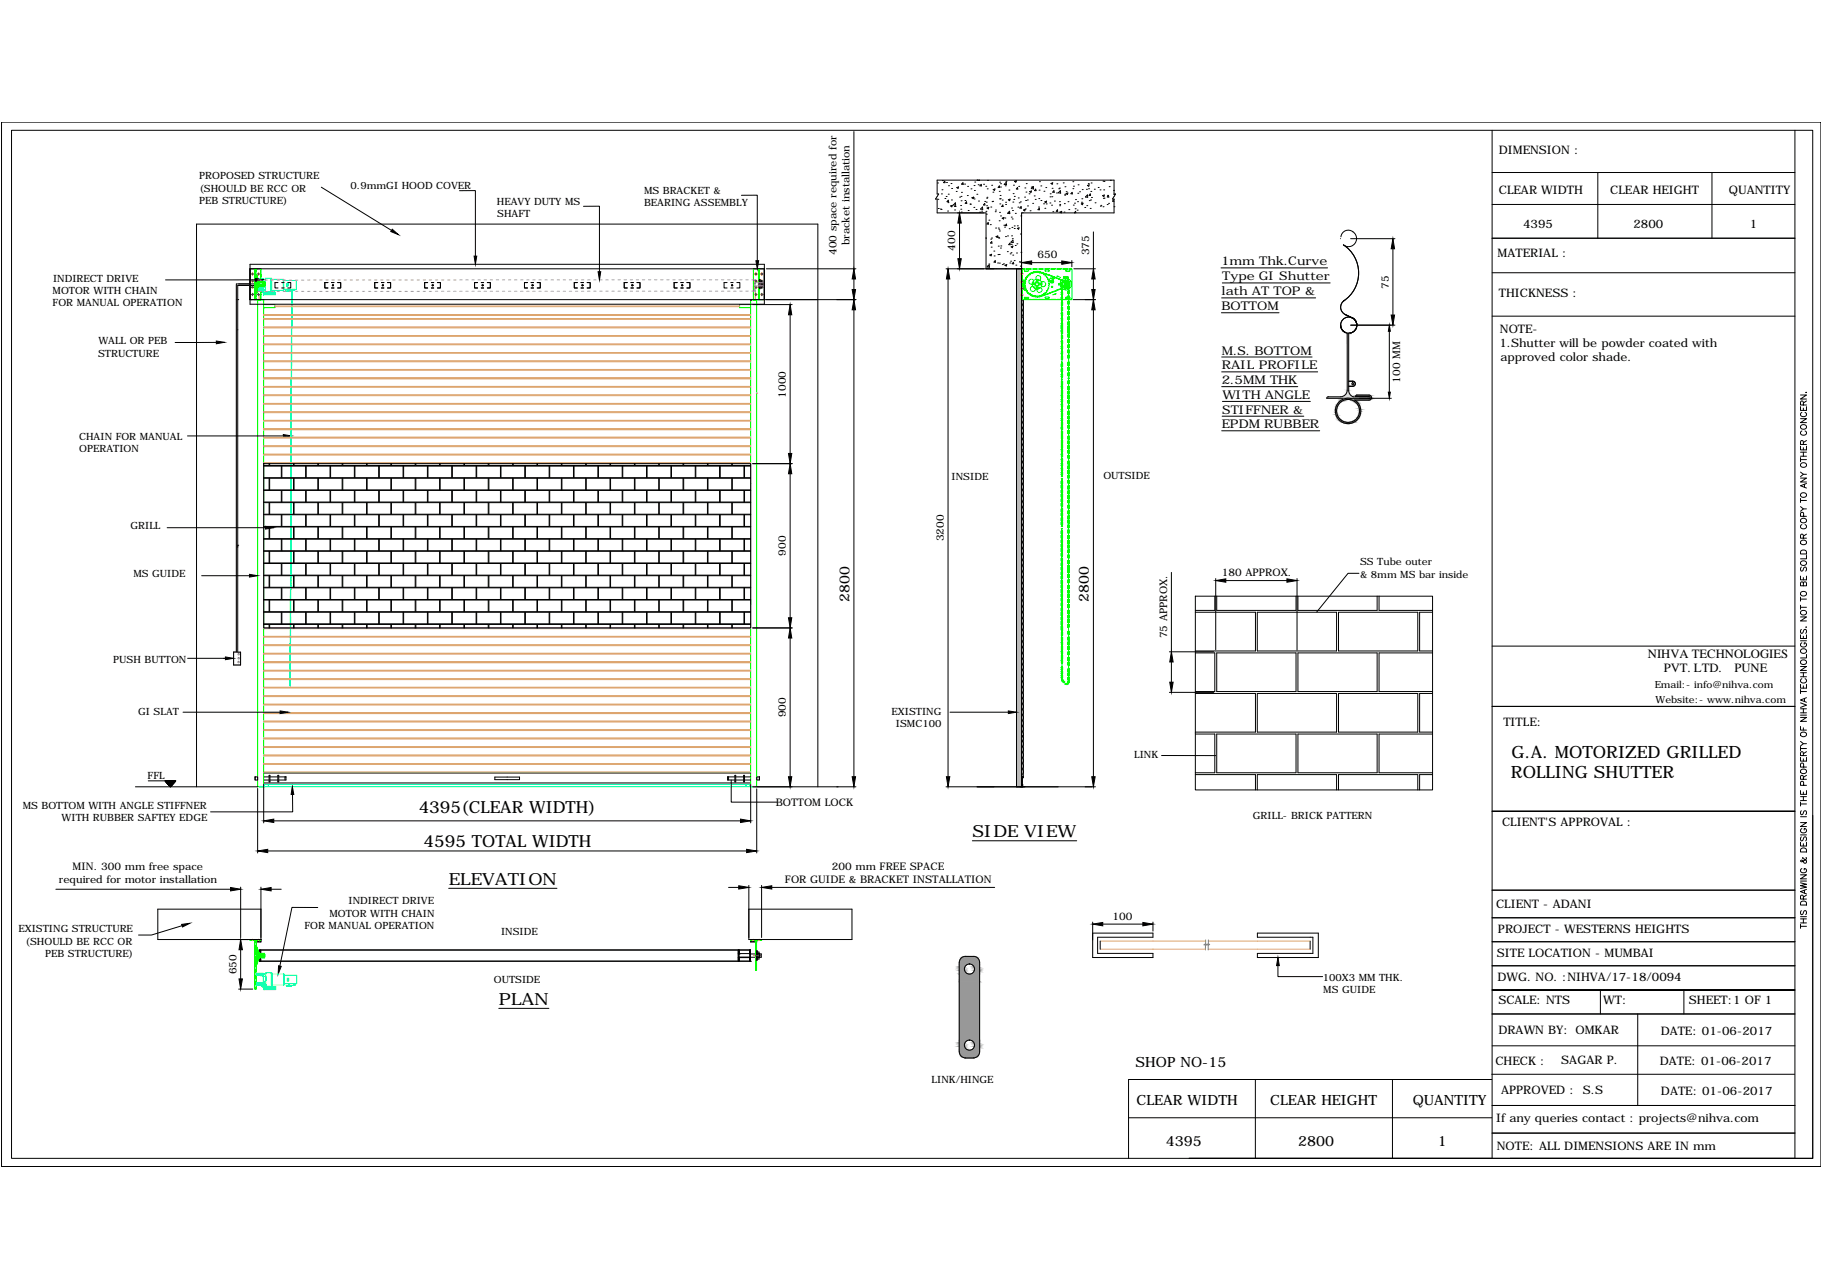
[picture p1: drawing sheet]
<svg xmlns="http://www.w3.org/2000/svg" width="841mm" height="594mm" viewBox="0 0 841 594" stroke-linecap="round" stroke-linejoin="round" font-family="sans-serif">
<defs><g id="words">
<g font-size="7.8">
<text x="697" y="349">G.A. MOTORIZED GRILLED</text>
<text x="697" y="359">ROLLING SHUTTER</text>
</g>
<g font-size="7.7">
<text x="193" y="375">4395(CLEAR WIDTH)</text>
<text x="449" y="386">SIDE VIEW</text>
<text x="195" y="390">4595 TOTAL WIDTH</text>
<text x="207" y="408">ELEVATION</text>
<text x="230" y="463">PLAN</text>
</g>
<g font-size="6.5">
<text x="524" y="492">SHOP NO-15</text>
<text x="524" y="510">CLEAR WIDTH</text>
<text x="586" y="510">CLEAR HEIGHT</text>
<text x="652" y="510">QUANTITY</text>
<text x="538" y="529">4395</text>
<text x="599" y="529">2800</text>
<text x="663" y="528">1</text>
</g>
<g font-size="6.4">
<text x="392" y="278" transform="rotate(-90 392 278)">2800</text>
<text x="502" y="278" transform="rotate(-90 502 278)">2800</text>
</g>
<g font-size="5.8">
<text x="760" y="303">NIHVA TECHNOLOGIES</text>
<text x="768" y="310">PVT. LTD.</text>
<text x="800" y="310">PUNE</text>
</g>
<g font-size="5.5">
<text x="563" y="122">1mm Thk.Curve</text>
<text x="564" y="129">Type GI Shutter</text>
<text x="564" y="136">lath AT TOP &amp;</text>
<text x="563" y="143">BOTTOM</text>
<text x="564" y="164">M.S. BOTTOM</text>
<text x="564" y="170">RAIL PROFILE</text>
<text x="564" y="177">2.5MM THK</text>
<text x="564" y="184">WITH ANGLE</text>
<text x="564" y="191">STIFFNER &amp;</text>
<text x="564" y="198">EPDM RUBBER</text>
</g>
<g font-size="5.4">
<text x="691" y="71">DIMENSION :</text>
<text x="691" y="89">CLEAR WIDTH</text>
<text x="743" y="89">CLEAR HEIGHT</text>
<text x="798" y="89">QUANTITY</text>
<text x="703" y="105">4395</text>
<text x="754" y="105">2800</text>
<text x="807" y="105">1</text>
<text x="691" y="118">MATERIAL :</text>
<text x="691" y="137">THICKNESS :</text>
<text x="692" y="153">NOTE-</text>
<text x="692" y="160">1.Shutter will be powder coated with</text>
<text x="692" y="167">approved color shade.</text>
<text x="694" y="335">TITLE:</text>
<text x="693" y="381">CLIENT'S APPROVAL :</text>
<text x="690" y="419">CLIENT - ADANI</text>
<text x="691" y="430">PROJECT - WESTERNS HEIGHTS</text>
<text x="691" y="441">SITE LOCATION - MUMBAI</text>
<text x="691" y="452">DWG. NO. :NIHVA/17-18/0094</text>
<text x="691" y="463">SCALE: NTS</text>
<text x="740" y="463">WT:</text>
<text x="779" y="463">SHEET:1 OF 1</text>
<text x="691" y="477">DRAWN BY: OMKAR</text>
<text x="766" y="478">DATE: 01-06-2017</text>
<text x="690" y="491">CHECK :</text>
<text x="720" y="491">SAGAR P.</text>
<text x="766" y="491">DATE: 01-06-2017</text>
<text x="693" y="505">APPROVED :</text>
<text x="730" y="505">S.S</text>
<text x="766" y="505">DATE: 01-06-2017</text>
<text x="690" y="518">If any queries contact : projects@nihva.com</text>
<text x="691" y="531">NOTE: ALL DIMENSIONS ARE IN mm</text>
</g>
<g font-size="4.8">
<text x="392" y="113" transform="rotate(-90 392 113)">bracket installation</text>
<text x="386" y="118" transform="rotate(-90 386 118)">400 space required for</text>
<text x="441" y="116" transform="rotate(-90 441 116)">400</text>
<text x="479" y="119">650</text>
<text x="502" y="118" transform="rotate(-90 502 118)">375</text>
<text x="641" y="133" transform="rotate(-90 641 133)">75</text>
<text x="646" y="176" transform="rotate(-90 646 176)">100 MM</text>
<text x="363" y="183" transform="rotate(-90 363 183)">1000</text>
<text x="435" y="250" transform="rotate(-90 435 250)">3200</text>
<text x="363" y="256" transform="rotate(-90 363 256)">900</text>
<text x="564" y="266">180 APPROX.</text>
<text x="538" y="294" transform="rotate(-90 538 294)">75 APPROX.</text>
<text x="363" y="331" transform="rotate(-90 363 331)">900</text>
<text x="358" y="372">BOTTOM LOCK</text>
<text x="34" y="401">MIN. 300 mm free space</text>
<text x="384" y="401">200 mm FREE SPACE</text>
<text x="27" y="407">required for motor installation</text>
<text x="362" y="407">FOR GUIDE &amp; BRACKET INSTALLATION</text>
<text x="513" y="424">100</text>
<text x="109" y="449" transform="rotate(-90 109 449)">650</text>
</g>
<g font-size="4.6">
<text x="92" y="83">PROPOSED STRUCTURE</text>
<text x="92" y="88">(SHOULD BE RCC OR</text>
<text x="162" y="87">0.9mmGI HOOD COVER</text>
<text x="297" y="89">MS BRACKET &amp;</text>
<text x="92" y="94">PEB STRUCTURE)</text>
<text x="229" y="94">HEAVY DUTY MS</text>
<text x="297" y="95">BEARING ASSEMBLY</text>
<text x="229" y="100">SHAFT</text>
<text x="24" y="130">INDIRECT DRIVE</text>
<text x="24" y="136">MOTOR WITH CHAIN</text>
<text x="24" y="141">FOR MANUAL OPERATION</text>
<text x="45" y="159">WALL OR PEB</text>
<text x="45" y="164">STRUCTURE</text>
<text x="37" y="203">CHAIN FOR MANUAL</text>
<text x="37" y="209">OPERATION</text>
<text x="439" y="221">INSIDE</text>
<text x="509" y="221">OUTSIDE</text>
<text x="60" y="244">GRILL</text>
<text x="627" y="261">SS Tube outer</text>
<text x="62" y="266">MS GUIDE</text>
<text x="627" y="267">&amp; 8mm MS bar inside</text>
<text x="52" y="306">PUSH BUTTON</text>
<text x="64" y="330">GI SLAT</text>
<text x="411" y="330">EXISTING</text>
<text x="413" y="335">ISMC100</text>
<text x="523" y="350">LINK</text>
<text x="68" y="359">FFL</text>
<text x="10" y="373">MS BOTTOM WITH ANGLE STIFFNER</text>
<text x="578" y="378">GRILL- BRICK PATTERN</text>
<text x="28" y="379">WITH RUBBER SAFTEY EDGE</text>
<text x="161" y="417">INDIRECT DRIVE</text>
<text x="152" y="423">MOTOR WITH CHAIN</text>
<text x="9" y="430">EXISTING STRUCTURE</text>
<text x="140" y="429">FOR MANUAL OPERATION</text>
<text x="231" y="431">INSIDE</text>
<text x="12" y="436">(SHOULD BE RCC OR</text>
<text x="21" y="442">PEB STRUCTURE)</text>
<text x="228" y="453">OUTSIDE</text>
<text x="610" y="453">100X3 MM THK.</text>
<text x="610" y="458">MS GUIDE</text>
<text x="430" y="499">LINK/HINGE</text>
</g>
<g font-size="4.5">
<text x="763" y="317">Email:- info@nihva.com</text>
<text x="764" y="324">Website:- www.nihva.com</text>
</g>
</g></defs>
<!-- layer: 0 -->
<g fill="none" stroke="#dda56e" stroke-width=".46">
<path d="M122 145h224M122 159h224M122 155h224M122 151h224M122 147h224M127 141h214M122 179h224M122 178h224M122 175h224M122 174h224M122 171h224M122 170h224"/>
<path d="M122 167h224M122 166h224M122 163h224M122 198h224M122 194h224M122 190h224M122 186h224M122 183h224M122 182h224M349 181h.1M122 214h224M122 213h224"/>
<path d="M122 210h224M122 206h224M122 202h224M122 298h224M122 297h224M122 294h224M122 290h224M122 317h224M122 313h224M122 310h224M122 309h224M122 306h224"/>
<path d="M122 305h224M122 302h224M122 301h224M122 337h224M122 333h224M122 329h224M122 325h224M122 321h224M122 357h224M122 356h224M122 353h224M122 352h224"/>
<path d="M122 349h224M122 348h224M122 345h224M122 344h224M122 341h224M122 340h224M508 438h48M508 434h48M557 438h47M557 434h47"/>
</g>
<g fill="none" stroke="#0f0" stroke-width=".46">
<path d="M118 124v14M118 133h.1M118 129h.1M118 130h.1M118 132h.1M118 127h.1M118 135h.1M118 130v2M118 138h1M118 127v8M118 132v1M118 127h1"/>
<path d="M118 135h1M119 124h-1M119 128v6M119 130h3v2h-3M119 138h3M119 138v225M119 130h.1M119 133h.1M119 130v3M119 130l3 1M119 130h3M119 132h3"/>
<path d="M119 132v1M119 131h3M120 129v-5h-5v14h7v225h-3M120 134v4M121 132l1-1-1 1M122 130v2M122 130h.1M122 131h.1M122 132h.1M346 138h3M348 138h.1M348 124v14"/>
<path d="M348 124h.1M348 124h5v14M349 138v225h-1M350 124v14M353 138h.1M353 138h-7v224M472 124h22v14h-22M472 124v14M472 138h1M472 124h1M472 133h1v1zM472 129v4"/>
<path d="M473 125h1M473 132v1M473 131v1M473 131h.1M473 129v2M474 133h.1M474 133v1M474 129h.1M474 138h2M474 124h2M474 128v1M474 134h.1"/>
<path d="M474 134l1 1M474 128h.1M474 125h-1M474 137h-1l1 1M474 125h.1M474 137v1M475 127l-1 1M475 135h.1M475 135l1 1h1M475 127h.1M477 138h1M477 124h1"/>
<path d="M477 126h-1l-1 1M477 136h.1M477 136l1 1 2-1M477 126h.1M477 131h.1M477 131l1 1M478 126h-1M478 126h1M478 126h.1M478 130h1M478 132h1M478 130l-1 1"/>
<path d="M479 130v1v1M479 126h.1M479 126h1M479 138h2M479 124h2M480 125l12 5 1 1a37 37 0 0 1-16 6 6 6 0 0 1-4-7 6 6 0 0 1 7-5 6 6 0 0 0-7 6 6 6 0 0 0 7 6l9-4 3-2-3-2-9-3M480 126h.1M480 126h1l1 1M480 136h.1M482 127h.1M482 138h2M482 124h2"/>
<path d="M482 137h2zM482 135l-1 1h-1M482 125h2h-2zM482 127l1 1M482 135h.1M483 134l-1 1M483 128h.1M483 128l1 2M483 134h.1M484 130v1M484 132v1l-1 1M484 131v1"/>
<path d="M484 131h.1M485 130h-1M485 130v-1a.8 .8 0 0 1 0-1 .8 .8 0 0 1 1 0v3l-2-1M485 128h.1M485 130h.1M485 128l-1 1M485 138h2M485 124h2M487 136v-1zM487 136h-1M488 127v1zM488 138h2"/>
<path d="M488 124h2M488 128h1M489 131h.1M489 131h-1h1M491 138h1M491 124h1M491 129v-1h2v1M491 128h2zM491 128h.1M491 131v1M491 131h.1M491 132h.1"/>
<path d="M491 132h1M492 128h.1M492 132h.1M492 130l-1 1M492 130h.1M492 130v1M492 125h2h-1M492 137h2l-2 1M492 125h1M492 125h.1M492 137v1M492 131h.1"/>
<path d="M492 131v1M493 138h1M493 124h1M122 140h5v2h-5M346 140h-5v2h5M490 172h.1M493 171v1M493 314h.1M120 363h1M121 363h1M346 363h3M346 363h1"/>
<path d="M347 363h1M115 433l5 1zM118 434v22v-22M118 437v4M119 437v7zM119 437h-1v4M119 439v3zM119 439v3M120 440h2h-2M122 440h-1M122 440v2zM346 433l5 1z"/>
<path d="M349 434v14v-14M118 440h1M118 441h1M118 441v4M118 441v4l1-1M119 440h3v1h-3M120 442l2-1v1h-2M120 441h2h-2M121 441h1v1M121 440h.1M122 440h.1M122 441h.1"/>
<path d="M122 440v2"/>
<circle cx="117" cy="133" r=".4"/>
<circle cx="117" cy="126" r=".4"/>
<circle cx="117" cy="130" r=".4"/>
<circle cx="117" cy="136" r=".4"/>
<circle cx="119" cy="126" r=".4"/>
<circle cx="119" cy="136" r=".4"/>
<circle cx="349" cy="126" r=".4"/>
<circle cx="349" cy="136" r=".4"/>
<circle cx="349" cy="130" r=".4"/>
<circle cx="349" cy="133" r=".4"/>
<circle cx="351" cy="133" r=".4"/>
<circle cx="351" cy="126" r=".4"/>
<circle cx="351" cy="130" r=".4"/>
<circle cx="351" cy="136" r=".4"/>
<circle cx="473" cy="131" r=".1"/>
<circle cx="473" cy="131" r="0"/>
<circle cx="473" cy="132" r=".1"/>
<circle cx="473" cy="130" r=".1"/>
<circle cx="473" cy="132" r="0"/>
<circle cx="473" cy="129" r=".1"/>
<circle cx="473" cy="129" r="0"/>
<circle cx="473" cy="133" r=".1"/>
<circle cx="473" cy="133" r="0"/>
<circle cx="473" cy="134" r=".1"/>
<circle cx="473" cy="134" r="0"/>
<circle cx="473" cy="128" r=".1"/>
<circle cx="473" cy="128" r="0"/>
<circle cx="474" cy="127" r=".1"/>
<circle cx="474" cy="127" r="0"/>
<circle cx="474" cy="135" r=".1"/>
<circle cx="474" cy="135" r="0"/>
<circle cx="475" cy="127" r=".1"/>
<circle cx="475" cy="127" r="0"/>
<circle cx="475" cy="136" r=".1"/>
<circle cx="475" cy="136" r="0"/>
<circle cx="475" cy="126" r=".1"/>
<circle cx="475" cy="126" r="0"/>
<circle cx="476" cy="136" r=".1"/>
<circle cx="476" cy="136" r="0"/>
<circle cx="476" cy="130" r="1.2"/>
<circle cx="476" cy="126" r=".1"/>
<circle cx="476" cy="126" r="0"/>
<circle cx="477" cy="133" r="1.2"/>
<circle cx="477" cy="131" r=".2"/>
<circle cx="477" cy="125" r=".1"/>
<circle cx="477" cy="137" r=".1"/>
<circle cx="478" cy="125" r=".1"/>
<circle cx="478" cy="137" r=".1"/>
<circle cx="478" cy="137" r="0"/>
<circle cx="478" cy="129" r=".2"/>
<circle cx="478" cy="133" r=".2"/>
<circle cx="478" cy="131" r="2.3"/>
<circle cx="478" cy="125" r="0"/>
<circle cx="478" cy="131" r=".7"/>
<circle cx="479" cy="137" r=".1"/>
<circle cx="479" cy="137" r="0"/>
<circle cx="479" cy="128" r="1.2"/>
<circle cx="479" cy="125" r=".1"/>
<circle cx="480" cy="134" r="1.2"/>
<circle cx="480" cy="137" r=".1"/>
<circle cx="480" cy="137" r="0"/>
<circle cx="480" cy="125" r=".1"/>
<circle cx="480" cy="131" r=".2"/>
<circle cx="481" cy="126" r=".1"/>
<circle cx="481" cy="136" r=".1"/>
<circle cx="481" cy="136" r="0"/>
<circle cx="481" cy="131" r="1.2"/>
<circle cx="481" cy="126" r="0"/>
<circle cx="482" cy="126" r=".1"/>
<circle cx="482" cy="136" r=".1"/>
<circle cx="482" cy="136" r="0"/>
<circle cx="482" cy="126" r="0"/>
<circle cx="483" cy="126" r=".1"/>
<circle cx="483" cy="136" r=".1"/>
<circle cx="483" cy="126" r="0"/>
<circle cx="483" cy="136" r="0"/>
<circle cx="483" cy="127" r=".1"/>
<circle cx="483" cy="127" r="0"/>
<circle cx="484" cy="127" r=".1"/>
<circle cx="484" cy="135" r=".1"/>
<circle cx="484" cy="135" r="0"/>
<circle cx="485" cy="135" r=".1"/>
<circle cx="485" cy="127" r=".1"/>
<circle cx="485" cy="135" r="0"/>
<circle cx="485" cy="127" r="0"/>
<circle cx="485" cy="130" r=".3"/>
<circle cx="485" cy="132" r=".3"/>
<circle cx="485" cy="130" r=".1"/>
<circle cx="485" cy="132" r=".1"/>
<circle cx="486" cy="135" r=".1"/>
<circle cx="486" cy="127" r=".1"/>
<circle cx="486" cy="127" r="0"/>
<circle cx="486" cy="128" r=".2"/>
<circle cx="486" cy="128" r=".1"/>
<circle cx="486" cy="134" r=".1"/>
<circle cx="486" cy="134" r="0"/>
<circle cx="486" cy="128" r="0"/>
<circle cx="487" cy="134" r=".1"/>
<circle cx="487" cy="128" r=".1"/>
<circle cx="487" cy="128" r="0"/>
<circle cx="487" cy="134" r="0"/>
<circle cx="488" cy="134" r=".1"/>
<circle cx="488" cy="128" r=".1"/>
<circle cx="488" cy="134" r="0"/>
<circle cx="488" cy="128" r="0"/>
<circle cx="488" cy="129" r=".1"/>
<circle cx="488" cy="129" r="0"/>
<circle cx="489" cy="131" r=".2"/>
<circle cx="489" cy="129" r=".1"/>
<circle cx="489" cy="133" r=".1"/>
<circle cx="489" cy="133" r="0"/>
<circle cx="489" cy="129" r="0"/>
<circle cx="490" cy="129" r=".1"/>
<circle cx="490" cy="133" r=".1"/>
<circle cx="490" cy="133" r="0"/>
<circle cx="490" cy="129" r="0"/>
<circle cx="491" cy="130" r=".1"/>
<circle cx="491" cy="132" r=".1"/>
<circle cx="491" cy="132" r="0"/>
<circle cx="492" cy="130" r=".1"/>
<circle cx="492" cy="132" r=".1"/>
<circle cx="492" cy="132" r="0"/>
<circle cx="492" cy="130" r="0"/>
<circle cx="492" cy="131" r=".2"/>
<circle cx="492" cy="131" r="2.1"/>
<circle cx="492" cy="131" r="1.4"/>
<circle cx="492" cy="131" r="1.5"/>
<circle cx="492" cy="131" r="2.6"/>
<circle cx="493" cy="131" r=".1"/>
<circle cx="493" cy="133" r=".2"/>
<circle cx="493" cy="129" r=".2"/>
</g>
<path d="M120 136v2h-5M348 134v4h5" fill="none" stroke="#b88a5c" stroke-width=".46"/>
<g fill="none" stroke="#f0f" stroke-width=".46">
<path d="M119 129v5h2M119 129h2M119 129v5M122 129h1M122 134h1M125 129h1M125 134h1M128 129h1M128 134h1M131 129h1M132 134h-1M133 129h2"/>
<path d="M133 134h2M136 129h1M136 134h1M139 129h1M139 134h1M142 134h1M143 129h-1M145 129h1M145 134h1M147 129h2M147 134h2M150 129h1"/>
<path d="M150 134h1M153 129h1M153 134h1M156 129h1M156 134h1M159 129h1M159 134h1M162 129h1M162 134h1M164 129h1M164 134h1M167 129h1"/>
<path d="M167 134h1M170 129h1M170 134h1M173 129h1M173 134h1M176 129h1M176 134h1M178 129h2M178 134h2M181 129h1M181 134h1M184 129h1"/>
<path d="M184 134h1M187 129h1M187 134h1M190 129h1M190 134h1M192 129h2M192 134h2M195 129h1M195 134h1M198 129h1M198 134h1M201 129h1"/>
<path d="M201 134h1M204 129h1M204 134h1M206 129h2M206 134h2M209 129h1M209 134h1M212 129h1M212 134h1M215 129h1M215 134h1M218 129h1"/>
<path d="M218 134h1M221 129h1M221 134h1M223 129h1M223 134h1M226 129h1M226 134h1M229 129h1M229 134h1M232 129h1M232 134h1M235 129h1"/>
<path d="M235 134h1M237 129h1M237 134h1M240 129h1M240 134h1M243 129h1M243 134h1M246 129h1M246 134h1M249 129h1M249 134h1M251 129h2"/>
<path d="M251 134h2M254 129h1M254 134h1M257 129h1M257 134h1M260 129h1M260 134h1M263 129h1M263 134h1M265 129h2M265 134h2M268 129h1"/>
<path d="M268 134h1M271 129h1M271 134h1M274 129h1M274 134h1M277 129h1M277 134h1M279 129h2M279 134h2M282 129h1M282 134h1M285 129h1"/>
<path d="M285 134h1M288 129h1M288 134h1M291 129h1M291 134h1M294 129h1M294 134h1M296 129h1M296 134h1M299 129h1M299 134h1M302 129h1"/>
<path d="M302 134h1M305 129h1M305 134h1M308 129h1M308 134h1M310 129h2M310 134h2M313 129h1M313 134h1M316 129h1M316 134h1M319 129h1"/>
<path d="M319 134h1M322 129h1M322 134h1M324 129h2M324 134h2M327 129h1M327 134h1M330 129h1M330 134h1M333 129h1M333 134h1M336 129h1"/>
<path d="M336 134h1M338 129h2M338 134h2M341 129h1M341 134h1M344 129h1M344 134h1M347 129h1v5h-1M348 129v5M348 133h.1M348 130h4v2h-4"/>
</g>
<path d="M348 131h.1" fill="none" stroke="#b85c8a" stroke-width=".46"/>
<g fill="none" stroke="#000" stroke-width=".46">
<path d="M1 56h839v482h-839zM5 60h831v474h-831zM394 61v63M688 60v474M688 80h140M737 80v30M790 80v30M828 60v474h-279M148 86l33 20M212 88h7v30M269 95h8v30M342 90h7v30"/>
<path d="M433 84h.1M433 92h.1M433 96h.1M434 96h.1M434 97h.1M434 89h.1M435 88h.1M435 83h.1M436 84h-1zM436 92h.1M436 91h.1M437 84h.1"/>
<path d="M437 97h.1M437 93h.1M437 90h.1M437 92l1 1h-1zM438 86h.1M439 95h.1M439 85h.1M439 92h.1M439 87h.1M440 95h.1M440 97h.1M441 95h.1"/>
<path d="M441 94v1h-1zM441 88h.1M441 87l1-1v1zM443 91h.1M443 95h.1M443 97h.1M443 93h.1M443 98h.1M444 89h.1M444 85h.1M444 84v1zM445 85h.1"/>
<path d="M445 92h.1M446 93v1h-1zM446 90h.1M446 86h.1M447 97h.1M447 94h.1M448 94h.1M448 87h.1M448 91h1v1zM449 91h.1M449 96h.1M449 86h.1"/>
<path d="M449 92h.1M450 88h.1M450 84h.1M450 97h.1M451 90h.1M451 83h.1M451 83h1M451 85h.1M451 93h.1M452 98h.1M453 85v1h-1zM453 97h.1"/>
<path d="M453 95v2l-1-1zM454 85h.1M454 94v1zM454 93h.1M455 86h.1M455 97h.1M455 93h.1M455 99h.1M455 95h.1M455 91h.1M455 96h1zM455 87h.1"/>
<path d="M456 83h.1M457 95h.1M457 85h.1M458 93h.1M458 89h.1M458 87h1v1zM459 98h.1M459 97h.1M461 88h.1M461 86h-1zM461 98h.1M461 92h.1"/>
<path d="M461 84h.1M461 94h.1M461 90h.1M462 86h.1M462 85h.1M462 100h.1M462 92h.1M463 95h-1zM463 85l1-1v1zM464 86h.1M464 93h.1M464 94h.1"/>
<path d="M464 84h.1M465 92h1v1zM465 98h.1M465 88h.1M466 97v2l-1-1zM467 96h.1M467 97h.1M467 93h.1M467 89h.1M468 85h.1M468 92h.1M468 91h.1"/>
<path d="M468 84l1-1v1zM468 98h.1M468 84h.1M469 87h1h-1zM470 96h.1M470 91h.1M470 86h.1M470 94h.1M471 93h.1M471 100h.1M471 95v1h-1zM472 98h.1"/>
<path d="M472 97h1zM473 91h.1M473 87h.1M473 96h.1M473 92h.1M473 89h.1M473 85h.1M474 92h.1M474 95h.1M475 89h.1M475 88h1v1zM475 97h.1"/>
<path d="M476 86h.1M476 94h.1M477 86v1h-1zM477 90h.1M478 92h.1M478 87v1h-1zM479 95h.1M479 92h.1M479 88h.1M479 96l1 1h-1zM480 84h.1M480 86h.1"/>
<path d="M480 92h.1M481 94h.1M482 88h.1M482 93h1v1zM482 96h.1M482 87h.1M483 94h.1M484 94h.1M484 91h.1M484 89h.1M485 85l1-1-1 1zM485 95h.1"/>
<path d="M485 91h.1M485 87h.1M486 98h.1M486 88v1zM486 93h.1M487 89h.1M488 85h.1M488 97h-1zM488 87h.1M489 87h.1M489 93h.1M489 95h.1"/>
<path d="M489 94h.1M489 98l1-1v1zM489 88v1h-1zM491 84h.1M491 98h.1M491 94h.1M491 90h.1M491 86h.1M492 88h.1M492 89h1l-1 1zM493 93h.1M493 97h.1"/>
<path d="M495 89h-1zM495 84h.1M495 87h.1M495 95h.1M495 86h.1M496 94h.1M496 96h.1M496 98v-1v1M496 92h.1M497 97h.1M497 93h.1M497 89h.1"/>
<path d="M497 85h.1M498 88h.1M499 94h1h-1zM499 93h.1M499 92h.1M499 87h.1M500 96h.1M501 87h.1M501 95h.1M502 90v1h-1zM502 86v-1v1zM502 85h.1"/>
<path d="M502 87h.1M503 93h.1M503 96h.1M503 89v1h-1zM503 92h.1M503 88h.1M503 84h.1M504 91h.1M505 87h.1M505 94h.1M507 86h.1M507 88h.1"/>
<path d="M508 95h.1M509 90v1zM509 95h.1M509 84h.1M509 91h.1M509 88h.1M511 94h.1M511 90h.1M511 90l1 1h-1zM512 86h.1M512 83h.1M514 88h.1"/>
<path d="M514 90h.1M514 95h.1M514 92l-1 1h1M688 94h140M443 103v16M455 110h.1M456 103h-1zM456 102h.1M457 118v-1v1zM457 104h.1M457 110h.1M457 114h.1"/>
<path d="M458 111v1h-1zM458 116h.1M459 118h.1M459 105h.1M460 109v1zM460 109h.1M460 117h.1M461 114h.1M461 105h.1M461 110h.1M461 106h.1M461 102h.1"/>
<path d="M461 117h.1M461 107h.1M462 114h.1M462 113h.1M462 101l1-1v1zM463 104h.1M463 105h.1M464 101h.1M464 109h.1M464 103v1zM465 116h.1M465 109h.1"/>
<path d="M466 105h.1M466 112v1h-1zM466 117h.1M466 112l1-1v1zM466 114h1zM467 113h.1M467 100h.1M467 109h.1M467 105h.1M467 101h.1M467 110h.1M467 118h.1"/>
<path d="M468 104h.1M468 105h.1M468 113h.1M469 117h.1M469 112h.1M469 104h.1M469 105h1v1zM471 108h.1M471 116h.1M504 107v17M618 110h.1M619 109a4 4 0 0 1 5-2 4 4 0 0 1 1 5 4 4 0 0 1-5 1"/>
<path d="M620 113a15 15 0 0 1 0 26 16 16 0 0 0 0-26zM623 110h21M643 115v30M688 110h140M110 138h.1M115 138h280M115 124h238M118 129h-42M118 130h2M118 131h-9v170h-1v6h3v-6h-1v-169h8M128 130h-1v3h1M130 130h1"/>
<path d="M130 133h1M133 130h1v3h-1M151 130h-1v3h1M153 130h1M153 133h1M153 131l1 1zM156 130h1v3h-1M174 130h-1v3h1M176 130h1M176 133h1M176 131l1 1zM179 130h1v3h-1"/>
<path d="M197 130h-1v3h1M199 130h1M199 133h1M199 131l1 1zM202 130h1v3h-1M220 130h-1v3h1M222 130h1M222 133h1M222 131l1 1zM225 130h1v3h-1M243 130h-1v3h1M245 130h1"/>
<path d="M245 133h1M245 131l1 1zM248 130h1v3h-1M266 130h-1v3h1M268 130h1M268 133h1M269 131v1zM271 130h1v3h-1M289 130h-1v3h1M291 130h1M291 133h1M294 130h1v3h-1"/>
<path d="M312 130h-1v3h1M314 130h1M314 133h1M315 131v1zM317 130h1v3h-1M335 130h-1v3h1M337 130h1M337 133h1M338 131v1zM340 130h1v3h-1M346 138h.1M350 129l1 4z"/>
<path d="M350 130h2M350 129h1M350 130h1M350 132h1M350 133h1M350 132h2M351 130h1v2h-1M351 130v3M351 131h1M354 124h41M394 129v5M436 124h36"/>
<path d="M437 129v229M455 124v-26h-23v-6l1-3h-1v-6h82v6h1l-2 3h1v6h-43v265M455 123l1-1 1 1h-2M456 123h.1M456 122h.1M459 120v1zM460 121h.1M461 121h.1M462 122h.1M463 122h.1M464 122v1zM464 124h.1"/>
<path d="M466 121h.1M466 120h.1M468 121v1h-1zM468 120h.1M469 122h.1M469 124h2v239h-2zM469 124v239M470 121h.1M471 123h.1M476 121h14M494 120v3M495 138h10"/>
<path d="M495 124h10M504 129v5M563 124h49M564 137h43M564 130h50M620 139a4 4 0 0 0 1 6M620 138a4 4 0 0 0-2 4 4 4 0 0 0 3 3M688 126h140M100 158h-19M110 152h.1M353 140v-18h-238v18h250M365 145v64"/>
<path d="M394 143v215M504 143v215M563 144h27M618 150h.1M620 153a4 4 0 0 1 1-6 4 4 0 0 1 5 3 4 4 0 0 0-6-3 4 4 0 0 0 0 6M621 145l3 2M621 154v27v1l-2 1h-6l-1 1M622 154v27l2 2h8v1M623 150h21M624 147a4 4 0 0 1 0 6 4 4 0 0 1-6-3M641 153v28M688 146h140"/>
<path d="M490 180h.1M564 165h41M564 172h44M564 178h35M622 176h2a1.2 1.2 0 0 1 1 1 1.2 1.2 0 0 1-1 1h-2M622 176h2a1.1 1.1 0 0 1 1 1 1.1 1.1 0 0 1-1 1h-2M490 184h.1M490 186h.1M490 192h.1M490 196h.1M564 199h45M564 192h38"/>
<path d="M564 185h41M612 184h30M625 183l1-1h6a1.1 1.1 0 0 1 1 1 1.1 1.1 0 0 1-1 2h-7a6 6 0 0 1 0 9 6 6 0 0 1-9-4 6 6 0 0 1 7-6M631 183v1M831 193h2l-2 2h2M831 188v1h2v-1M831 182h2l-2 2h2M831 199a1 1 0 0 0 0 1 1 1 0 0 0 1 1 1.1 1.1 0 0 0 1-1 1.1 1.1 0 0 0 0-1M831 190a1 1 0 0 0 0 1 1 1 0 0 0 1 1 1.1 1.1 0 0 0 1 0 1.1 1.1 0 0 0 0-2M832 187v-2h-1v2h2M832 188v1M833 181h.1"/>
<path d="M833 185l-1 1M87 201h44M122 214h224v76h-224zM122 215h8v5h-8M124 214v1h-2M124 214v1h11v-1M130 215h11v5h-11zM136 214v1h11v-1M141 215h11v5h-11zM147 214v1h11v-1M153 215h10v5h-10zM158 214v1h11v-1"/>
<path d="M164 215h11v5h-11zM169 214v1h11v-1M175 215h11v5h-11zM181 214v1h11v-1M186 215h11v5h-11zM192 214v1h11v-1M197 215h11v5h-11zM203 214v1h11v-1M209 215h11v5h-11zM214 214v1h11v-1M220 215h11v5h-11zM226 214v1h11v-1"/>
<path d="M231 215h11v5h-11zM237 214v1h11v-1M242 215h11v5h-11zM248 214v1h11v-1M254 215h11v5h-11zM259 214v1h11v-1M265 215h11v5h-11zM270 214v1h11v-1M276 215h11v5h-11zM282 214v1h11v-1M287 215h11v5h-11zM293 214v1h11v-1"/>
<path d="M299 215h11v5h-11zM304 214v1h11v-1M310 215h11v5h-11zM315 214v1h11v-1M321 215h11v5h-11zM327 214v1h11v-1M332 215h11v5h-11zM338 214v1h8M346 215h-3v5h3M347 214h18M365 219v66M490 203h.1"/>
<path d="M490 207h.1M490 209h.1M490 215h.1M490 219h.1M831 206v2h2v-2M831 211v2M831 218l1 1M831 212h2M831 210h2M831 209h2M832 205v-2h-1v2h2M832 206v2"/>
<path d="M832 209v1M833 219h-1l-1 1M833 203l-1 1M122 221h2v5h-2M122 232h2v5h-2M122 226h8v6h-8M122 237h8v6h-8M124 221h11v5h-11zM124 232h11v5h-11zM130 226h11v6h-11zM130 237h11v6h-11zM136 221h11v5h-11z"/>
<path d="M136 232h11v5h-11zM141 226h11v6h-11zM141 237h11v6h-11zM147 221h11v5h-11zM147 232h11v5h-11zM153 226h10v6h-10zM153 237h10v6h-10zM158 221h11v5h-11zM158 232h11v5h-11zM164 226h11v6h-11zM164 237h11v6h-11zM169 221h11v5h-11z"/>
<path d="M169 232h11v5h-11zM175 226h11v6h-11zM175 237h11v6h-11zM181 221h11v5h-11zM181 232h11v5h-11zM186 226h11v6h-11zM186 237h11v6h-11zM192 221h11v5h-11zM192 232h11v5h-11zM197 226h11v6h-11zM197 237h11v6h-11zM203 221h11v5h-11z"/>
<path d="M203 232h11v5h-11zM209 226h11v6h-11zM209 237h11v6h-11zM214 221h11v5h-11zM214 232h11v5h-11zM220 226h11v6h-11zM220 237h11v6h-11zM226 221h11v5h-11zM226 232h11v5h-11zM231 226h11v6h-11zM231 237h11v6h-11zM237 221h11v5h-11z"/>
<path d="M237 232h11v5h-11zM242 226h11v6h-11zM242 237h11v6h-11zM248 221h11v5h-11zM248 232h11v5h-11zM254 226h11v6h-11zM254 237h11v6h-11zM259 221h11v5h-11zM259 232h11v5h-11zM265 226h11v6h-11zM265 237h11v6h-11zM270 221h11v5h-11z"/>
<path d="M270 232h11v5h-11zM276 226h11v6h-11zM276 237h11v6h-11zM282 221h11v5h-11zM282 232h11v5h-11zM287 226h11v6h-11zM287 237h11v6h-11zM293 221h11v5h-11zM293 232h11v5h-11zM299 226h11v6h-11zM299 237h11v6h-11zM304 221h11v5h-11z"/>
<path d="M304 232h11v5h-11zM310 226h11v6h-11zM310 237h11v6h-11zM315 221h11v5h-11zM315 232h11v5h-11zM321 226h11v6h-11zM321 237h11v6h-11zM327 221h11v5h-11zM327 232h11v5h-11zM332 226h11v6h-11zM332 237h11v6h-11zM346 226h-3v6h3"/>
<path d="M346 237h-3v6h3M346 221h-8v5h8M346 232h-8v5h8M490 225h.1M490 230h.1M490 232h.1M490 238h.1M831 221h2l-2 1h2M831 230v2M831 234l1 1M831 231h2M832 238v-1l-1-1v2h2"/>
<path d="M832 223v2M833 235h-1l-1 1M833 223l-2 1 2 1M77 243h45M110 251h.1M122 243h2v5h-2M122 254h2v6h-2M122 249h8v5h-8M122 260h8v5h-8M124 243h11v5h-11zM124 254h11v6h-11zM130 249h11v5h-11z"/>
<path d="M130 260h11v5h-11zM136 243h11v5h-11zM136 254h11v6h-11zM141 249h11v5h-11zM141 260h11v5h-11zM147 243h11v5h-11zM147 254h11v6h-11zM153 249h10v5h-10zM153 260h10v5h-10zM158 243h11v5h-11zM158 254h11v6h-11zM164 249h11v5h-11z"/>
<path d="M164 260h11v5h-11zM169 243h11v5h-11zM169 254h11v6h-11zM175 249h11v5h-11zM175 260h11v5h-11zM181 243h11v5h-11zM181 254h11v6h-11zM186 249h11v5h-11zM186 260h11v5h-11zM192 243h11v5h-11zM192 254h11v6h-11zM197 249h11v5h-11z"/>
<path d="M197 260h11v5h-11zM203 243h11v5h-11zM203 254h11v6h-11zM209 249h11v5h-11zM209 260h11v5h-11zM214 243h11v5h-11zM214 254h11v6h-11zM220 249h11v5h-11zM220 260h11v5h-11zM226 243h11v5h-11zM226 254h11v6h-11zM231 249h11v5h-11z"/>
<path d="M231 260h11v5h-11zM237 243h11v5h-11zM237 254h11v6h-11zM242 249h11v5h-11zM242 260h11v5h-11zM248 243h11v5h-11zM248 254h11v6h-11zM254 249h11v5h-11zM254 260h11v5h-11zM259 243h11v5h-11zM259 254h11v6h-11zM265 249h11v5h-11z"/>
<path d="M265 260h11v5h-11zM270 243h11v5h-11zM270 254h11v6h-11zM276 249h11v5h-11zM276 260h11v5h-11zM282 243h11v5h-11zM282 254h11v6h-11zM287 249h11v5h-11zM287 260h11v5h-11zM293 243h11v5h-11zM293 254h11v6h-11zM299 249h11v5h-11z"/>
<path d="M299 260h11v5h-11zM304 243h11v5h-11zM304 254h11v6h-11zM310 249h11v5h-11zM310 260h11v5h-11zM315 243h11v5h-11zM315 254h11v6h-11zM321 249h11v5h-11zM321 260h11v5h-11zM327 243h11v5h-11zM327 254h11v6h-11zM332 249h11v5h-11z"/>
<path d="M332 260h11v5h-11zM346 249h-3v5h3M346 260h-3v5h3M346 243h-8v5h8M346 254h-8v6h8M490 248h.1M490 253h.1M490 255h.1M490 242h.1M831 254a1.5 1.5 0 0 1 2 0 1.5 1.5 0 0 1 0 2h-2zM831 242a1 1 0 0 0 0 1 1 1 0 0 0 1 1 1.1 1.1 0 0 0 1 0 1.1 1.1 0 0 0 0-2M832 248v-1l-1-1v2h2"/>
<path d="M833 256v2h-2M833 246l-1 1M93 266h22M122 266h2v5h-2M122 277h2v5h-2M122 271h8v6h-8M124 266h11v5h-11zM124 277h11v5h-11zM130 271h11v6h-11zM136 266h11v5h-11zM136 277h11v5h-11zM141 271h11v6h-11z"/>
<path d="M147 266h11v5h-11zM147 277h11v5h-11zM153 271h10v6h-10zM158 266h11v5h-11zM158 277h11v5h-11zM164 271h11v6h-11zM169 266h11v5h-11zM169 277h11v5h-11zM175 271h11v6h-11zM181 266h11v5h-11zM181 277h11v5h-11zM186 271h11v6h-11z"/>
<path d="M192 266h11v5h-11zM192 277h11v5h-11zM197 271h11v6h-11zM203 266h11v5h-11zM203 277h11v5h-11zM209 271h11v6h-11zM214 266h11v5h-11zM214 277h11v5h-11zM220 271h11v6h-11zM226 266h11v5h-11zM226 277h11v5h-11zM231 271h11v6h-11z"/>
<path d="M237 266h11v5h-11zM237 277h11v5h-11zM242 271h11v6h-11zM248 266h11v5h-11zM248 277h11v5h-11zM254 271h11v6h-11zM259 266h11v5h-11zM259 277h11v5h-11zM265 271h11v6h-11zM270 266h11v5h-11zM270 277h11v5h-11zM276 271h11v6h-11z"/>
<path d="M282 266h11v5h-11zM282 277h11v5h-11zM287 271h11v6h-11zM293 266h11v5h-11zM293 277h11v5h-11zM299 271h11v6h-11zM304 266h11v5h-11zM304 277h11v5h-11zM310 271h11v6h-11zM315 266h11v5h-11zM315 277h11v5h-11zM321 271h11v6h-11z"/>
<path d="M327 266h11v5h-11zM327 277h11v5h-11zM332 271h11v6h-11zM346 266h-8v5h8M346 271h-3v6h3M346 277h-8v5h8M490 261h.1M490 265h.1M490 271h.1M490 275v1M490 277v1M540 264v37"/>
<path d="M551 275h110v89h-110zM560 275v7h-9M561 267v33M561 275v7h37v-7M566 268h28M598 267v33M599 275v7h36v-7M627 264h-5l-15 18M636 275v7h25M831 266v1h2v-1M831 275v2M831 279v2"/>
<path d="M831 276h2M831 262v1l2-1v1M832 269v-1l1 1v1h-2v-1h1v1M832 266v1M122 288h2v2M122 282h8v6h-8M124 290v-2h11v2M130 282h11v6h-11zM136 290v-2h11v2M141 282h11v6h-11zM147 290v-2h11v2M153 282h10v6h-10z"/>
<path d="M158 290v-2h11v2M164 282h11v6h-11zM169 290v-2h11v2M175 282h11v6h-11zM181 290v-2h11v2M186 282h11v6h-11zM192 290v-2h11v2M197 282h11v6h-11zM203 290v-2h11v2M209 282h11v6h-11zM214 290v-2h11v2M220 282h11v6h-11z"/>
<path d="M226 290v-2h11v2M231 282h11v6h-11zM237 290v-2h11v2M242 282h11v6h-11zM248 290v-2h11v2M254 282h11v6h-11zM259 290v-2h11v2M265 282h11v6h-11zM270 290v-2h11v2M276 282h11v6h-11zM282 290v-2h11v2M287 282h11v6h-11z"/>
<path d="M293 290v-2h11v2M299 282h11v6h-11zM304 290v-2h11v2M310 282h11v6h-11zM315 290v-2h11v2M321 282h11v6h-11zM327 290v-2h11v2M332 282h11v6h-11zM346 282h-3v6h3M346 288h-8v2M347 290h18M365 294v64"/>
<path d="M490 284h.1M490 288h.1M490 292h.1M490 298h.1M551 282h28v18h-28M580 282h37v18h-37zM618 282h36v18h-36zM661 282h-6v18h6M688 298h140M831 293v1h2v-1M831 285h2l-2 1h2M831 296h2"/>
<path d="M831 280h2M831 290v2l2-2v2M831 296a1 1 0 0 0 0 2 1 1 0 0 0 1 0 1.1 1.1 0 0 0 1 0 1.1 1.1 0 0 0 0-1l-1-1v1M832 293v1M833 289h.1M87 304h17M103 304h.1M490 302h.1M539 301h21M539 319h21M540 305v10M551 301h9v18h-9"/>
<path d="M551 320h28v18h-28M561 301h37v18h-37zM580 320h37v18h-37zM599 301h36v18h-36zM618 320h36v18h-36zM661 301h-25v18h25M661 320h-6v18h6M831 316v1h2v-1M831 307h2l-2 2h2M831 318v2M831 319h2M831 312h2"/>
<path d="M831 310h2M831 313a1.1 1.1 0 0 0 0 2 1.1 1.1 0 0 0 1 0 1 1 0 0 0 1-1 1 1 0 0 0 0-1M832 310v2M832 316v1M833 302v1h-2M84 328h45M438 328h27M551 339h9v17h-9M561 339h37v17h-37zM599 339h36v17h-36zM661 339h-25v17h25M688 326h140"/>
<path d="M831 335v2h2M831 331h2l-2 2h2M831 324l2 1-2 1M831 330h2M831 329h2M831 327h2M832 327v2M832 336v1M832 322v2M833 322l-2 1 2 1M118 358h1v2h-1zM118 358v2"/>
<path d="M122 358h2M122 360h2M122 357h224M124 358l1 3zM125 358h3M125 360h3M128 358h1v3h-1zM129 358h3v2h-3M131 358v2M228 358h12v2h-12zM336 358v2M337 360v10h21"/>
<path d="M339 358h-3v2h3M339 358v3zM339 358h4M339 360h4M343 358v3zM343 358h3M343 360h3M349 358h1v2h-1zM350 358v2M471 359h.1M471 359l1-1v1M472 359v4"/>
<path d="M472 359v-1v1M536 348l25 1M551 357h28v7M661 357h-6v7M831 349v2h2v-2M831 344v2M831 345h2M831 342l1 1M832 359v-1h-1v1h2M832 349v-2h-1v2h2M832 350v1M832 354v-2h-1v2h2"/>
<path d="M833 343h-1l-1 1M833 358l-1 1M833 347l-1 1M62 363h57M68 360h13M76 360h.1M76 360l3 3 2-3M76 361h1M77 361v-1v1M77 360v1M77 361l1-1-1 1M77 360v1z"/>
<path d="M77 362l1-2-1 2M78 362v-2v2M78 360l-1 1M78 360l-1 2zM78 360v2M78 360v2zM78 362l1-2-1 2M78 363l1-3-1 3M79 360l-1 2zM79 360l-1 2M79 363v-3v3M79 360l-1 3"/>
<path d="M79 363l1-3-1 3M79 362l1-2-1 3M79 362l1-2-1 2M79 360l-1 3zM79 360v3M79 360v3zM80 360l-1 2M80 362v-2v2M80 361v-1v2M80 361v-1v1M80 360v2M80 360v2z"/>
<path d="M80 361l1-1-1 1M80 360v1zM80 360v1M81 361v-1v1M81 360l-1 1M81 360v1M81 360h.1M91 363v-260h286v260M119 364v29M122 362v18M122 361h224M126 379h216"/>
<path d="M135 366v8h-38M346 362v18M347 363h48M349 364v29M436 363h69M472 363h-1M472 362h.1M472 363h1M580 364v-7h37v7M618 364v-7h36v7M828 374h-140h140M831 379h2l-2 2h2"/>
<path d="M831 365v1h2v-1M831 370v2M831 377h2M831 371h2M831 369h2M831 367h2M831 374v2l2-2v1v1M832 365v1M832 367v2M832 362v-1l-1-1v2h2M836 376v158h-139M124 393h220"/>
<path d="M449 388h48M831 388v2h2v-2M831 385h2M831 391h2v2h-2zM831 386v2l2-2v1v1M831 382a1.1 1.1 0 0 0 0 2 1.1 1.1 0 0 0 1 0 1 1 0 0 0 1-1 1 1 0 0 0-1-1v1M832 396a1.7 1.7 0 0 1 1 2h-1l-1-1h1l1-1M832 389v1M26 410h80M111 409v23M120 419h-47v14h47M120 409v25h-2v-1"/>
<path d="M125 410h5M147 419h-12l-6 27M207 410h50M336 409h5M345 408v25h48v-14h-48M351 408v24M356 409h103M688 411h140M831 407l2 1-2 1h2l-2 1M831 404h2l-2 1h2M831 406h2M831 416a1.5 1.5 0 0 1 2 0 1.5 1.5 0 0 1 0 1h-2z"/>
<path d="M831 401a1 1 0 0 0 0 1 1 1 0 0 0 1 1 1.1 1.1 0 0 0 1-1 1.1 1.1 0 0 0 0-1h-1M832 415v-2h-1v2h2M832 411v1M833 410l-2 1 2 1M833 413l-1 1M84 427l-14 4h-6M111 438v14M118 434h.1M119 434h1M120 434h.1M120 438v2M341 438v5"/>
<path d="M341 440h.1M341 438h.1M341 438v1M341 439h.1M341 439v1M341 439v1v-1M341 440h5M346 439h.1M346 438v5M346 440h5v2h-10M346 438h.1M346 438v1"/>
<path d="M346 439v1M346 440h.1M346 438h-226v5h226M346 433v1h3v-1M346 434h1M347 434h1M348 434h1h-1M349 439v4zM349 439h.1M349 440h2v2M349 439h1v3h-1M504 425v17h28v-2h-26v-8h26v-2h-28"/>
<path d="M508 434v4M509 426h18M532 425v4M580 430h28v12h-28v-2h26v-8h-26zM604 434v4M688 434h140M688 423h140M831 427h2M831 426v2M831 426h2M831 424h2M831 423h2"/>
<path d="M831 420v2l2-2v1v1M832 424v2M110 456h7M120 442v1M341 443h.1M341 442h.1M341 442v1M346 442h.1M346 443h.1M346 442v1M349 442h.1M349 443h.1"/>
<path d="M350 441h1M445 441h4M445 441l-1 1-1 2v41v2l2 1h5l2-2v-1v-41l-1-2-2-1M590 445v5h20M688 445h140M738 457v11M777 457v11M828 457h-140h140M230 465h23M688 468h140M756 468v42M579 498v36"/>
<path d="M642 498v36M688 495h140M688 498h-167v36M688 482h140M521 516h167M688 510h140M688 523h140"/>
<circle cx="292" cy="132" r=".3"/>
<circle cx="624" cy="177" r=".4"/>
<circle cx="622" cy="190" r="5"/>
<circle cx="832" cy="197" r="1.3"/>
<circle cx="832" cy="214" r="1.3"/>
<circle cx="832" cy="228" r="1.3"/>
<circle cx="832" cy="240" r="1.2"/>
<circle cx="832" cy="250" r="1.2"/>
<circle cx="832" cy="260" r="1.3"/>
<circle cx="832" cy="274" r="1.3"/>
<circle cx="832" cy="283" r="1.3"/>
<circle cx="832" cy="305" r="1.3"/>
<circle cx="832" cy="300" r="1.3"/>
<circle cx="832" cy="339" r="1.2"/>
<circle cx="832" cy="356" r="1.2"/>
<circle cx="447" cy="447" r="2.3"/>
<circle cx="447" cy="482" r="2.3"/>
</g>
<g fill="none" stroke="#0ff" stroke-width=".46">
<path d="M118 129l3 1M118 129h4M118 129h1M118 134h3M118 133h4M118 133h1M118 134h1M119 129h.1M119 133h.1M119 134h.1M120 129h.1M120 133h.1"/>
<path d="M120 134h.1M120 134l1 1M121 129h1M121 133h1M121 134h1M121 134h.1M121 129v6M121 134h1v2h5v-1h-5M121 132h1M121 130h1M121 135h.1M122 133h.1"/>
<path d="M122 129h.1M122 133v1M122 129h-1M122 135h5M122 136h5zM122 135v1zM122 134h.1M122 135h.1M122 128h3v6h-3zM123 136h.1M123 135v1zM124 135h.1"/>
<path d="M124 135v1zM125 135h.1M125 128v6M125 131h.1M125 134h.1M125 129h.1M125 129h6v5h-6M126 135v1zM126 136h.1M126 135h.1M126 135l1 1zM131 129v5"/>
<path d="M131 130h.1M131 133h.1M131 129h6v4h-6M132 134h2M132 134h.1M132 131h1v1h-1zM132 131h.1M132 132h.1M133 133v1M133 134h.1M134 134h.1M134 134h1"/>
<path d="M135 133v1h1M135 133v1M136 134h.1M120 363h228M122 363v-1h224v1M124 363v-1v1M124 363h220M344 362h.1M344 362v1M118 450h1M118 449h1M118 453h1"/>
<path d="M118 454h1M119 450h1M119 449h1M119 453h1M119 454h1M120 450h1M120 449h1M120 453h1M120 454h1M120 454l1 1M121 449h1M121 453h.1"/>
<path d="M121 454h1M121 455h1M121 450h2v3h-2M121 455h1v2zM121 450h1M121 449v6M122 449h-4v1h3M122 450h-1M122 453h-4v1h5M122 449v1M122 453v1M122 457h.1"/>
<path d="M122 454h.1M122 449h.1M122 450h.1M122 455h5v1h-5M122 455v1M122 455h5M122 456h5zM122 456h.1M123 454h.1M123 456h.1M123 449h3v6h-3zM124 456h.1"/>
<path d="M125 456h.1M125 449v6M125 454h.1M125 450h.1M126 449h5v5h-5M126 456h.1M127 456h.1M131 449v5M131 451h.1M131 453h.1M131 450h6v4h-6M132 455h.1"/>
<path d="M132 451h1v2h-1zM133 452h.1M133 454v1h1v-1M135 455h-3M135 454h1zM135 454h.1"/>
<circle cx="125" cy="131" r=".1"/>
<circle cx="125" cy="134" r=".1"/>
<circle cx="125" cy="129" r=".1"/>
<circle cx="131" cy="130" r=".1"/>
<circle cx="131" cy="133" r=".1"/>
<circle cx="133" cy="132" r=".1"/>
<circle cx="133" cy="131" r=".1"/>
<circle cx="125" cy="454" r=".1"/>
<circle cx="125" cy="450" r=".1"/>
<circle cx="131" cy="451" r=".1"/>
<circle cx="131" cy="453" r=".1"/>
<circle cx="133" cy="452" r=".1"/>
<circle cx="133" cy="451" r=".1"/>
</g>
<!-- layer: Guides -->
<path d="M471 138v225M472 138v220" fill="none" stroke="#000" stroke-width=".46"/>
<!-- layer: strips -->
<g fill="none" stroke="#000" stroke-width=".46">
<path d="M472 138v1v2a1.6 1.6 0 0 1 0 2 1.6 1.6 0 0 1 0 3M472 146a1.7 1.7 0 0 1 0 3 1.6 1.6 0 0 1 0 2 1.7 1.7 0 0 1 0 3 1.7 1.7 0 0 1 0 2 1.6 1.6 0 0 1 0 3 1.7 1.7 0 0 1 0 2 1.7 1.7 0 0 1 0 3 1.6 1.6 0 0 1 0 3 1.7 1.7 0 0 1 0 2 1.6 1.6 0 0 1 0 3 1.7 1.7 0 0 1 0 2 1.7 1.7 0 0 1 0 3 1.6 1.6 0 0 1 0 2 1.6 1.6 0 0 1 0 3 1.7 1.7 0 0 1 0 3 1.7 1.7 0 0 1 0 2 1.6 1.6 0 0 1 0 3 1.7 1.7 0 0 1 0 2 1.6 1.6 0 0 1 0 3 1.7 1.7 0 0 1 0 2 1.7 1.7 0 0 1 0 3 1.6 1.6 0 0 1 0 2M472 203a1.6 1.6 0 0 1 0 2M472 205a1.6 1.6 0 0 1 0 3M472 208a1.6 1.6 0 0 1 0 2 1.7 1.7 0 0 1 0 3 1.9 1.9 0 0 1 0 3 1.7 1.7 0 0 1 0 2 1.6 1.6 0 0 1 0 3M472 239a1.9 1.9 0 0 1 0 3 1.7 1.7 0 0 1 0 3 1.9 1.9 0 0 1 0 2 1.7 1.7 0 0 1 0 3 1.9 1.9 0 0 1 0 3 1.7 1.7 0 0 1 0 2 1.9 1.9 0 0 1 0 3 1.7 1.7 0 0 1 0 3 1.9 1.9 0 0 1 0 3 1.7 1.7 0 0 1 0 2 1.9 1.9 0 0 1 0 3 1.7 1.7 0 0 1 0 3 1.9 1.9 0 0 1 0 2 1.7 1.7 0 0 1 0 3 1.9 1.9 0 0 1 0 3 1.6 1.6 0 0 1 0 2M472 221a1.7 1.7 0 0 1 0 2 1.9 1.9 0 0 1 0 3 1.7 1.7 0 0 1 0 3 1.9 1.9 0 0 1 0 2 1.7 1.7 0 0 1 0 3 1.9 1.9 0 0 1 0 3 1.6 1.6 0 0 1 0 2M472 288a1.9 1.9 0 0 1 0 2M472 282a1.9 1.9 0 0 1 0 3 1.6 1.6 0 0 1 0 3M472 296a1.6 1.6 0 0 1 0 2 1.9 1.9 0 0 1 0 3 1.6 1.6 0 0 1 0 3 1.7 1.7 0 0 1 0 2 1.6 1.6 0 0 1 0 3 1.9 1.9 0 0 1 0 3 1.7 1.7 0 0 1 0 2 1.6 1.6 0 0 1 0 3M472 291a1.6 1.6 0 0 1 0 2 1.9 1.9 0 0 1 0 3M472 317a1.6 1.6 0 0 1 0 2 1.7 1.7 0 0 1 0 3 1.6 1.6 0 0 1 0 3 1.7 1.7 0 0 1 0 2 1.7 1.7 0 0 1 0 3 1.6 1.6 0 0 1 0 2"/>
<path d="M472 339a1.6 1.6 0 0 1 0 3 1.7 1.7 0 0 1 0 2 1.7 1.7 0 0 1 0 3 1.6 1.6 0 0 1 0 3 1.7 1.7 0 0 1 0 2 1.7 1.7 0 0 1 0 3 1.6 1.6 0 0 1 0 2M472 332a1.6 1.6 0 0 1 0 3 1.6 1.6 0 0 1 0 2 1.7 1.7 0 0 1 0 3"/>
</g>
<!-- layer: labeling -->
<g fill="none" stroke="#0f0" stroke-width=".46">
<path d="M490 132v2M490 135v1M490 137v2M490 138v1M490 137h.1M490 135h.1M490 132h.1M490 139v2M490 134h.1M490 136v1M490 139h.1M490 134v1"/>
<path d="M490 139v1M490 140v1M493 132v1zM493 134v2zM493 137v1zM493 139v1zM493 134v2M493 136v2M493 139v1M493 133v1M493 136h.1M493 138v1"/>
<path d="M493 132a1.8 1.8 0 0 0-2-3 1.8 1.8 0 0 0-1 3M490 142v1M490 152v2M490 155v1M490 150v1M490 153h.1M490 154h.1M490 158v1M490 147v1M490 142h.1M490 145v1M490 148h.1"/>
<path d="M490 147h.1M490 158h.1M490 151v3M490 157v1M490 159v2M490 144v2M490 149v3M490 141v1M490 143v1M490 146h.1M490 148v1M490 151h.1"/>
<path d="M490 152h.1M490 153v1M490 154v1M490 156v1M490 159h.1M490 150h.1M490 157h.1M490 144h.1M490 146v1M490 149h.1M490 151v1M490 152v1"/>
<path d="M490 155h.1M490 159v1M490 156h.1M490 149v2M493 152h.1M493 151h.1M493 144v1zM493 146v2zM493 149v2zM493 151v2zM493 154v2zM493 159v1v-1"/>
<path d="M493 141v2M493 150h.1M493 153h.1M493 143v2M493 146v2M493 148v2M493 151v2M493 153v3M493 156v2M493 159v2M493 140v1M493 143h.1"/>
<path d="M493 145v1M493 148h.1M493 150v1M493 151v1M493 152v1M493 153v1M493 156h.1M493 158v1M493 154h.1M490 168v1M490 173v1M490 171h.1"/>
<path d="M490 161h.1M490 166h.1M490 177v1M490 168h.1M490 175h.1M490 177h.1M490 162v1M490 164v2M490 172v2M490 176v2M490 178v1M490 180v1"/>
<path d="M490 162v2M490 170v1M490 176v1M490 178v2M490 161v1M490 164h.1M490 166v1M490 169v1M490 174v1M490 175v1M490 178h.1M490 180h.1"/>
<path d="M490 167v1M490 170h.1M490 172v1M490 162h.1M490 174h.1M490 169h.1M490 163h.1M490 179h.1M490 163v1M490 179v1M493 170v1zM493 172v2z"/>
<path d="M493 162v1zM493 167v2zM493 173v-1v1M493 176v1zM493 178v2zM493 161v2M493 164v1M493 167v2M493 175v2M493 178v2M493 164v1zM493 169v2"/>
<path d="M493 161h.1M493 163v1M493 165v2M493 169h.1M493 171h.1M493 174h.1M493 175h.1M493 177v1M493 180h.1M493 174v1M490 182v2v-2M490 184v2v-2"/>
<path d="M490 186v2M490 197v1M490 181v1M490 194h.1M490 196h.1M490 181h.1M490 182h.1M490 184h.1M490 186h.1M490 192h.1M490 197h.1M490 198h.1"/>
<path d="M490 193v1M490 195v1M490 199v1M490 188v2M490 190v2M490 199v2M490 188h.1M490 190h.1M490 192v1M490 194v1M490 196v1M490 198v1"/>
<path d="M490 193h.1M490 188v1M490 189h.1M490 190v1M490 191h.1M490 195h.1M490 189v1M490 191v1M493 185v1zM493 187v2zM493 192v1zM493 180v2"/>
<path d="M493 182v2M493 184v2M493 187v2M493 190v1M493 192v1M493 194v2M493 196v2M493 198v2M493 180v2zM493 194v1zM493 196v2zM493 198v2z"/>
<path d="M493 182h.1M493 184h.1M493 186v1M493 189v1M493 191v1M493 193v1M493 196h.1M493 198h.1M490 207v2M490 209v2M490 212v1M490 202v1"/>
<path d="M490 215h.1M490 217h.1M490 219h.1M490 201v1M490 205v2M490 202h.1M490 201h.1M490 205h.1M490 210v1M490 209h.1M490 213h.1M490 214h.1"/>
<path d="M490 211v2M490 213v2M490 216v1M490 218v1M490 203v2M490 203h.1M490 207h.1M490 211h.1M490 215v1M490 217v1M490 219v1M490 216h.1"/>
<path d="M490 211v1M490 212h.1M490 220h.1M490 200h.1M490 200v1M493 201v2zM493 206v1zM493 208v1zM493 210v2zM493 215v1zM493 219v2zM493 201v2"/>
<path d="M493 203v2M493 205v2M493 207v2M493 210v2M493 212v2M493 215v1M493 217v2M493 219v2M493 203v2zM493 217v1M493 213v1M493 200v1"/>
<path d="M493 203h.1M493 205h.1M493 207h.1M493 209v1M493 212h.1M493 214v1M493 216v1M493 219h.1M490 222v1M490 226v2M490 230v2M490 221h.1"/>
<path d="M490 233v1M490 236h.1M490 238h.1M490 222h.1M490 227v1M490 226h.1M490 229h.1M490 233h.1M490 240h.1M490 228v1v1M490 232v1M490 234v2"/>
<path d="M490 236v2M490 239v1M490 224v1M490 228v2M490 221v1M490 223v1M490 225v1M490 228h.1M490 232h.1M490 234h.1M490 238v1M490 224h.1"/>
<path d="M490 230h.1M490 234v1M490 240v1M493 224v2zM493 229v1zM493 233v1zM493 236v1zM493 240v1M493 239v1M493 240h.1M493 221v2M493 224v2"/>
<path d="M493 226v2M493 228v2M493 230v2M493 233v2M493 235v2M493 238v1M493 226v2zM493 230v2zM493 238v1zM493 221h.1M493 223v1M493 226h.1"/>
<path d="M493 228h.1M493 230h.1M493 232v1M493 235h.1M493 237v1M490 241v1M490 247v1M490 249v1M490 251v1M490 242h.1M490 244h.1M490 250v1"/>
<path d="M490 252v1M490 254v1M490 256v1M490 260v1v-1M490 248h.1M490 247h.1M490 250h.1M490 252h.1M490 254h.1M490 256h.1M490 260h.1M490 241h.1"/>
<path d="M490 253v1M490 255v1M490 257v2M490 245v1v1M490 257v2v1M490 244v1M490 246v1M490 248v1M490 251h.1M490 253h.1M490 255h.1M490 257h.1"/>
<path d="M490 259h.1M490 245h.1M490 249h.1M490 259v1M490 242v1M490 243h.1M490 246h.1M490 245v1M493 247v2M493 252v1M493 242v2M493 251v2"/>
<path d="M493 253v2M493 256v1M493 258v2M493 244v2M493 249v2M493 256v2M493 242h.1M493 244h.1M493 246v1M493 249h.1M493 251h.1M493 253h.1"/>
<path d="M493 255v1M493 258h.1M493 244v1M493 258v1M493 245v1M493 255h.1M493 257v1M493 260h.1M490 278v2M490 269h.1M490 271h.1M490 273v1"/>
<path d="M490 275v1M490 266v1M490 263v1M490 265v1M490 264v1M490 266h.1M490 263h.1M490 265h.1M490 264h.1M490 267h.1M490 273h.1M490 278h.1"/>
<path d="M490 268v1M490 270v1M490 272v1M490 274v1M490 276v1v-1M490 261v2M490 261h.1M490 267v1M490 269v1M490 271v1M490 274h.1M490 276h.1"/>
<path d="M490 280h.1M490 261v1M490 262h.1M490 270h.1M490 268h.1M490 262v1M493 261v1M493 267v2M493 274v2M493 263v1M493 265v2M493 270v2"/>
<path d="M493 272v2M493 276v2M493 279v1M493 260v1M493 262v1M493 264v1M493 267h.1M493 269v1M493 272h.1M493 274h.1M493 276h.1M493 278v1"/>
<path d="M493 263h.1M493 265h.1M493 270h.1M493 276v1M493 279h.1M493 268v1M493 277v1M493 262h.1M493 266v1M493 273v1M493 269h.1M490 281v1"/>
<path d="M490 285v1M490 288h.1M490 292v1M490 296v2M490 285h.1M490 281h.1M490 286h.1M490 292h.1M490 297v1M490 296h.1M490 282v2M490 286v2"/>
<path d="M490 288v3M490 282h.1M490 284h.1M490 280v1M490 284v1M490 298v2M490 294v2M490 291h.1M490 293v1M490 298h.1M490 300h.1M490 291v1"/>
<path d="M490 294h.1M493 289h.1M493 287h.1M493 291v2zM493 294v1zM493 296v2zM493 286v1M493 288v1M493 285v1M493 287v1M493 288h.1M493 289v2"/>
<path d="M493 281v2M493 283v2M493 280v1M493 283h.1M493 283v1M493 291v2M493 294v1M493 296v2M493 298v2M493 293v1M493 295v1M493 298h.1"/>
<path d="M493 300h.1M493 284v1M493 285h.1M490 300v1M490 304v2M490 308v1M490 304h.1M490 313h.1M490 301v1M490 312h.1M490 309h.1M490 308h.1"/>
<path d="M490 301h.1M490 302v2M490 309v2M490 311v2M490 302h.1M490 306v1M490 313v1M490 314l1 1M490 314h.1M490 307v1M490 314l1 1-1-1M490 308v3"/>
<path d="M490 311h.1M491 315h.1M491 315h1l-1 1zM493 312v2zM493 301v1zM493 303v2zM493 307v-2v2M493 310v2zM493 314l-1 2M493 314v1M493 300v2M493 303v2"/>
<path d="M493 305v2M493 308v2M493 308v4M493 312v2M493 302v1M493 305h.1M493 307v1M493 310h.1M493 312h.1M493 315l-1 1"/>
</g>
<!-- layer: bracket -->
<path d="M471 123v15" fill="none" stroke="#000" stroke-width=".46"/>
<!-- layer: labeling -->
<g fill="none" stroke="#b85cb8" stroke-width=".46">
<path d="M109 132v169M108 301h3v6h-3z"/>
<circle cx="110" cy="305" r=".4"/>
<circle cx="110" cy="302" r=".4"/>
<circle cx="110" cy="304" r=".4"/>
</g>
<!-- layer: 0 -->
<g fill="#000" stroke="#000" stroke-width=".46">
<path d="M181 106l3 2-4-1zM219 118h1l-1 4zM443 98v5h-1zM442 119h1v5zM643 110v5h-1zM118 128l4 1-4 1zM276 125h1v4zM349 120h1l-1 4zM393 134h2l-1 4zM394 124l1 5h-2zM437 124l1 5h-1zM471 121l5-1v2z"/>
<path d="M490 120l4 1-4 1zM504 134h1l-1 4zM504 124l1 5h-1zM100 157l4 1-4 1zM365 140v5h-1zM394 138l1 5h-2zM504 138l1 5h-1zM641 150v3h-1zM642 145h1v5zM640 181h1v3zM131 200l3 1-3 1zM365 214v5h-1z"/>
<path d="M364 209h1v5zM122 243h4l-4 1zM115 265l4 1h-4zM561 268l5-1v2zM594 267l4 1-4 1zM364 285h1v5zM365 290v4h-1zM104 303l4 1h-4zM540 315h1l-1 4zM540 301l1 4h-1zM129 328h4l-4 1zM465 328h4l-4 1z"/>
<path d="M364 358h1v5zM393 358h2l-1 5zM437 358h1l-1 5zM504 358h1l-1 5zM122 379l4-1v1zM135 363l1 3h-2zM342 378l4 1h-4zM119 393l5-1v1zM344 392l5 1h-5zM106 409l5 1-5 1zM120 410l5-1v2zM341 409h4l-4 1z"/>
<path d="M351 409h5v1zM84 426h4l-4 2zM111 433l1 5h-2zM504 426l5-1v2zM527 425l5 1-5 1zM110 452h2l-1 4zM129 445l1 1-2 3zM590 442v3h-1z"/>
</g>
<g fill="#bababa" stroke="#bababa" stroke-width=".46">
<path d="M469 124v239h2zM469 124h2v239z"/>
<path d="M469 363h2zM469 363h2z"/>
</g>
<g fill="none" stroke="#f00" stroke-width=".46">
<path d="M116 126h1M116 130h1M116 136h1M116 133h1M116 126v1M116 129v1M116 132v1M116 135v1M119 126h1M119 136h1M119 126v1M119 135v1"/>
<path d="M348 126h1M348 130h1M348 136h1M348 133h1M349 126v1M349 129v1M349 132v1M349 135v1M350 131h1M350 130h2M350 133h1M351 126h1"/>
<path d="M351 136h1M351 133h1M351 131h.1M351 131h1M351 126v1M351 129v1M351 132v1M351 135v1M471 126h1M471 130h1M471 133h1M471 136h1"/>
<path d="M117 433v1M119 433v1M348 433v1M349 439h1M350 433v1M348 441h3M349 442h.1"/>
</g>
<g fill="none" stroke="#ff0" stroke-width=".46">
<path d="M471 136h1M471 133h1M471 130h1M471 127h1M471 126h1M116 433v1M117 433v1M119 433v1M347 433v1M348 433v1M349 440h.1M350 433v1"/>
<path d="M349 442h.1"/>
</g>
<g fill="#0f0" stroke="#0f0" stroke-width=".46">
<path d="M118 437v2zM118 437v2z"/>
<path d="M118 440v1zM118 440v1z"/>
<path d="M118 441v1zM118 441v1z"/>
<path d="M118 442v3zM118 442v3z"/>
<path d="M118 127v3zM118 127v3z"/>
<path d="M118 130v1zM118 130v1z"/>
<path d="M118 131v1zM118 131v1z"/>
<path d="M118 133v2zM118 133v2z"/>
</g>
<!-- layer: labeling -->
<g fill="none" stroke="#0ff" stroke-width=".46">
<path d="M133 134h.1M134 134h-1M134 134h.1M135 134v1M135 134h.1M135 135h.1M135 134v23M135 139v1M135 140h.1M135 139h.1M135 136h.1M135 138h.1"/>
<path d="M135 137h.1M135 137v1M135 138v1M134 157h.1M134 157h1M134 157l1 1M134 158h.1M134 158v1M134 160h.1M134 159h.1M134 159h1M134 159l1 1"/>
<path d="M134 160h1M134 148v1M134 149h.1M134 155h1M134 148h1M134 149h1M134 149l1 1M134 150l1 1M134 150h1M134 158h1M135 145v1M135 146h.1"/>
<path d="M135 146v1M135 147h.1M135 147l-1 1M135 149v1M135 150h-1M135 151h.1M135 152v1M135 153h.1M135 153v1M135 155v1M135 156l-1 56M135 145h.1"/>
<path d="M135 148h.1M135 148h-1M135 149h.1M135 149h-1M135 150h.1M135 152h.1M135 154h.1M135 155h.1M135 156v1M135 158h-1M135 140v1M135 141h.1"/>
<path d="M135 141v1M135 143h.1M135 143v1M135 142h.1M135 160h-1M135 159h-1M135 154l-1 1M135 144h.1M135 155h-1M135 156h.1M135 157h.1M135 142v1"/>
<path d="M134 175v1M134 176v1M134 176h.1M134 177v1M134 177h.1M134 166v1M134 163h.1M134 164h.1M134 165v1M134 167h.1M134 168h1M134 165h.1"/>
<path d="M134 169h.1M134 170h.1M134 170l1 1M134 171v1M134 171h.1M134 172h.1M134 173h.1M134 174h.1M134 175h1M134 175h.1M134 169v1M134 170h1"/>
<path d="M134 173h1M134 173v1M134 174l1 1M134 161h.1M134 162l1 1M134 162h.1M134 163h1M134 169h1M134 171h1M134 172h1M134 178h.1M134 179h.1"/>
<path d="M134 180h.1M134 161v1M134 165h1M134 166h.1M134 167h1M134 168h.1M134 178v1M135 163h-1M135 167l-1 1M135 168h.1M135 168l-1 1M135 169h-1"/>
<path d="M135 171h.1M135 165l-1 1M135 165h-1M135 167h-1M135 170h-1M135 170l-1 1M135 171l-1 1M135 171h-1M135 173h-1M135 175h-1M135 160v1M135 161h-1"/>
<path d="M134 199h.1M134 199v1M134 200h.1M134 183h.1M134 184v1M134 185h.1M134 187h.1M134 188h.1M134 190h.1M134 197v1M134 198h.1M134 181h.1"/>
<path d="M134 189h.1M134 191h.1M134 192h.1M134 193h.1M134 193v1M134 194h.1M134 195h.1M134 195v1M134 196v1M134 197h.1M134 198v1M134 196h.1"/>
<path d="M134 182h.1M134 184h.1M134 186h.1M134 194v1M134 218v1M134 219h.1M134 220h.1M134 216h.1M134 212h.1M134 213h.1M134 214h.1M134 215h.1"/>
<path d="M134 216v1M134 217h.1M134 217v1M134 214v1M134 200v1M134 202v1M134 205h.1M134 205v1M134 206v1M134 211h.1M134 203h.1M134 203v1"/>
<path d="M134 204h.1M134 204v1M134 202h.1M134 207h.1M134 218h.1M134 219v1M134 207v1M134 208h.1M134 208v1M134 209h.1M134 209v1M134 212v48"/>
<path d="M134 206h.1M134 213v1M134 201h.1M134 201v1M134 210h.1M134 230h.1M134 231h.1M134 231v1M134 233h.1M134 222v1M134 225h.1M134 228h.1"/>
<path d="M134 221h.1M134 222h.1M134 223h.1M134 224h.1M134 224v1M134 227h.1M134 226h.1M134 229h.1M134 235h.1M134 235v1M134 236h.1M134 237h.1"/>
<path d="M134 238h.1M134 238v1M134 239v1M134 240h.1M134 239h.1M134 227v1M134 228v1M134 229v1M134 232h.1M134 234h.1M134 237v1M134 220v1"/>
<path d="M134 221v1M134 223v1M134 232v1M134 236v1M134 226v1M134 254h.1M134 254v1M134 255h.1M134 256h.1M134 257h.1M134 249h.1M134 253h.1"/>
<path d="M134 257v1M134 258v1M134 259h.1M134 260h.1M134 243h.1M134 243v1M134 244v1M134 245h.1M134 246h.1M134 247v1M134 245v1M134 248h.1"/>
<path d="M134 244h.1M134 248v1M134 249v1M134 251h.1M134 252h.1M134 252v1M134 253v1M134 258h.1M134 259v1M134 260v54M134 250h.1M134 256v1"/>
<path d="M134 240v1M134 241v1M134 242h.1M134 247h.1M134 241h.1M134 242v1M134 255v1M134 250v1M134 246v1M134 277v1M134 278h.1M134 278v1"/>
<path d="M134 279h.1M134 274h.1M134 273h.1M134 275h.1M134 276h.1M134 277h.1M134 265v1M134 272v1M134 261h.1M134 262h.1M134 263h.1M134 264h.1"/>
<path d="M134 265h.1M134 266h.1M134 267h.1M134 268h.1M134 269h.1M134 270h.1M134 271v1M134 272h.1M134 280h.1M134 268v1M134 269v1M134 271h.1"/>
<path d="M134 273v1M134 274v1M134 275v1M134 276v1M134 260v1M134 261v1M134 262v1M134 266v1M134 267v1M134 297h.1M134 299v1M134 300h.1"/>
<path d="M134 299h.1M134 298v1M134 281h.1M134 285h.1M134 287h.1M134 291v1M134 292h.1M134 293h.1M134 294h.1M134 286h.1M134 288h.1M134 291h.1"/>
<path d="M134 295h.1M134 296h.1M134 298h.1M134 296v1M134 282h.1M134 283h.1M134 284h.1M134 289h.1M134 290h.1M134 283v1M134 290v1M134 285v1"/>
<path d="M134 315h.1M134 316h.1M134 304h.1M134 306v1M134 311h.1M134 312h.1M134 308h.1M134 311v1M134 312v1M134 313h.1M134 314h.1M134 314v1"/>
<path d="M134 315v1M134 301h.1M134 301v1M134 303h.1M134 307h.1M134 305h.1M134 306h.1M134 307v1M134 308v1M134 309h.1M134 309v1M134 310h.1"/>
<path d="M134 313v1M134 314v2M134 300v1M134 302h.1M134 305v1M134 302v1"/>
</g>
<!-- layer: 0 -->
<g fill="#dbdbdb" stroke="#dbdbdb" stroke-width=".46">
<path d="M621 154h1z"/>
<path d="M621 154h1zM621 154h1z"/>
<path d="M621 154h1zM621 154h1z"/>
<path d="M621 154h1zM621 154h1z"/>
<path d="M622 154v26zM622 154v26z"/>
<path d="M622 180l-1 1h1zM622 180v1z"/>
<path d="M621 181h1zM621 181h1z"/>
<path d="M621 181h1zM621 181h1z"/>
<path d="M621 181h1zM621 181h1z"/>
<path d="M621 181v1h2zM621 181l2 1z"/>
<path d="M621 182h2zM621 182h2z"/>
<path d="M620 182h3h-2zM621 182h2z"/>
<path d="M620 182h3zM620 182h3z"/>
<path d="M620 183h4zM620 182l4 1z"/>
<path d="M620 183h4zM620 183h4z"/>
<path d="M619 183h5zM620 183h4z"/>
<path d="M618 183h6zM619 183h5z"/>
<path d="M612 183h19zM613 183h18z"/>
<path d="M612 183h19zM612 183h19z"/>
<path d="M612 183h19zM612 183h19z"/>
<path d="M612 183h19zM612 183h19z"/>
<path d="M612 183l19 1zM612 183l19 1z"/>
</g>
<g fill="#989898" stroke="#989898" stroke-width=".46">
<path d="M621 184h1z"/>
<path d="M619 184h13z"/>
<path d="M618 185h1z"/>
<path d="M627 191h1h-1z"/>
<path d="M627 192h-1h1z"/>
<path d="M623 195h2z"/>
<path d="M621 195h2z"/>
<path d="M626 182h6zM626 182h6z"/>
<path d="M626 182h6zM626 182h6z"/>
<path d="M625 183h7zM625 183h7zM625 183h7zM626 182l6 1z"/>
<path d="M625 183h8zM625 183h8z"/>
<path d="M632 183h1zM632 183h1zM632 183h1zM632 183h1z"/>
<path d="M632 183h1zM632 183h1z"/>
<path d="M632 183h1zM632 183h1z"/>
<path d="M632 183l1 1zM632 183l1 1z"/>
<path d="M632 184h1zM632 184h1zM632 184h1zM632 184h1z"/>
<path d="M620 184h3zM621 184h2z"/>
<path d="M632 184h1zM632 184h1z"/>
<path d="M620 184h3zM620 184h3z"/>
<path d="M620 184h12zM620 184h13z"/>
<path d="M619 184h13zM619 184h13zM620 184h12z"/>
<path d="M622 184h10zM622 184h10z"/>
<path d="M619 184h2zM619 184h3z"/>
<path d="M623 184h9zM623 184h9z"/>
<path d="M623 184l9 1zM623 184h9z"/>
<path d="M624 185h1zM624 185h1z"/>
<path d="M619 185h1zM619 184h2z"/>
<path d="M619 185h1zM619 185h1z"/>
<path d="M624 185h2zM624 185h2z"/>
<path d="M618 185h1zM619 185h1z"/>
<path d="M625 185h1zM625 185h1z"/>
<path d="M618 185h1h-1zM618 185h1z"/>
<path d="M625 185h1zM625 185h1z"/>
<path d="M625 185l1 1zM625 185l1 1z"/>
<path d="M626 186h1zM626 186h1z"/>
<path d="M618 185l-1 1h1zM618 185v1z"/>
<path d="M617 186h1zM617 186h1z"/>
<path d="M626 186l1 1zM626 186l1 1z"/>
<path d="M626 187h1zM626 187h1z"/>
<path d="M617 186v1zM617 186h1l-1 1z"/>
<path d="M626 187l1 1zM626 187h1v1z"/>
<path d="M617 187l-1 1h1zM617 187v1z"/>
<path d="M616 188h1zM616 188h1z"/>
<path d="M627 188v1h1zM627 188l1 1z"/>
<path d="M616 188v1h1zM616 188h1v1z"/>
<path d="M627 189h1zM627 189h1z"/>
<path d="M616 189h1zM616 189h1z"/>
<path d="M627 189v1h1zM627 189h1v1z"/>
<path d="M616 189l1 1zM616 189l1 1z"/>
<path d="M627 190h1zM627 190h1z"/>
<path d="M616 190h1zM616 190h1z"/>
<path d="M627 190h1zM627 190h1z"/>
<path d="M616 190h1zM616 190h1z"/>
<path d="M627 190l1 1zM627 190l1 1z"/>
<path d="M616 190v1h1zM616 190l1 1z"/>
<path d="M616 191h1zM616 191h1z"/>
<path d="M627 191v1zM627 191v1z"/>
<path d="M616 191l1 1zM616 191l1 1z"/>
<path d="M626 192v1h1zM626 192h1v1z"/>
<path d="M626 193h1zM626 193h1z"/>
<path d="M617 192l1 1zM617 192l1 1z"/>
<path d="M617 193h1zM617 193h1z"/>
<path d="M625 194h1v-1zM626 193h1l-1 1z"/>
<path d="M625 194h1zM625 194h1z"/>
<path d="M617 193l1 1zM617 193l1 1z"/>
<path d="M618 194h1zM618 194h1z"/>
<path d="M625 194h1h-1zM625 194h1z"/>
<path d="M618 194h1zM618 194h1z"/>
<path d="M624 194h1zM625 194h1z"/>
<path d="M618 194h2zM618 194h2z"/>
<path d="M624 195h1zM624 194h1z"/>
<path d="M619 194l1 1zM619 194l1 1z"/>
<path d="M623 195h2zM623 195h2zM624 195h1z"/>
<path d="M619 195h2zM619 195h2z"/>
<path d="M622 195h2zM623 195h2z"/>
<path d="M619 195h3zM619 195h3z"/>
<path d="M619 195h5zM619 195h5z"/>
<path d="M620 195h4zM620 195h4z"/>
<path d="M620 195h3zM620 195h4z"/>
<path d="M621 195h2zM621 195h2z"/>
<path d="M445 441h5zM445 441h5z"/>
<path d="M444 441h6zM445 441h5z"/>
<path d="M444 442h7zM444 441l7 1z"/>
<path d="M444 442h-1h8zM444 442h7z"/>
<path d="M443 442v1h9zM443 442h8l1 1z"/>
<path d="M443 443h9zM443 443h9z"/>
<path d="M443 443v1h9zM443 443h9v1z"/>
<path d="M443 444v1h9zM443 444h9v1z"/>
<path d="M447 445h5zM447 445h5z"/>
<path d="M443 445h4zM443 445h4z"/>
<path d="M448 445h4zM448 445h4z"/>
<path d="M443 445h3zM443 445h4z"/>
<path d="M448 445h4zM448 445h4z"/>
<path d="M443 445h3zM443 445h3z"/>
<path d="M449 445v1h3zM449 445h3v1z"/>
<path d="M443 445v1h2zM443 445h3l-1 1z"/>
<path d="M449 446h3zM449 446h3z"/>
<path d="M443 446h2zM443 446h2z"/>
<path d="M449 446l1 1h2zM449 446h3v1z"/>
<path d="M443 446v1h2zM443 446h2v1z"/>
<path d="M450 447l-1 1h3zM450 447h2v1z"/>
<path d="M443 447v1h2zM443 447h2v1z"/>
<path d="M449 448h3zM449 448h3z"/>
<path d="M443 448h2zM443 448h2z"/>
<path d="M449 448v1h3zM449 448h3v1z"/>
<path d="M443 448v1h3zM443 448h2l1 1z"/>
<path d="M448 449h4zM449 449h3z"/>
<path d="M443 449h3zM443 449h3z"/>
<path d="M448 449h4zM448 449h4z"/>
<path d="M443 449h4zM443 449h4z"/>
<path d="M447 449h5zM448 449h4z"/>
<path d="M443 449h4zM443 449h4z"/>
<path d="M443 449v4h9zM443 449h9v4z"/>
<path d="M443 453v27h9zM443 453h9v27z"/>
<path d="M447 480h5zM447 480h5z"/>
<path d="M443 480h4zM443 480h4z"/>
<path d="M448 480h4zM448 480h4z"/>
<path d="M443 480h3zM443 480h4z"/>
<path d="M448 480h4zM448 480h4z"/>
<path d="M443 480h3zM443 480h3z"/>
<path d="M449 480v1h3zM449 480h3v1z"/>
<path d="M443 480v1h2zM443 480h3l-1 1z"/>
<path d="M449 481h3zM449 481h3z"/>
<path d="M443 481h2zM443 481h2z"/>
<path d="M449 481l1 1h2zM449 481h3v1z"/>
<path d="M443 481v1h2zM443 481h2v1z"/>
<path d="M450 482l-1 1h3zM450 482h2v1z"/>
<path d="M443 482v1h2zM443 482h2v1z"/>
<path d="M449 483h3zM449 483h3z"/>
<path d="M443 483h2zM443 483h2z"/>
<path d="M449 483v1h3zM449 483h3v1z"/>
<path d="M443 483v1h3zM443 483h2l1 1z"/>
<path d="M448 484h4zM449 484h3z"/>
<path d="M443 484h3zM443 484h3z"/>
<path d="M448 484h4zM448 484h4z"/>
<path d="M443 484h4zM443 484h4z"/>
<path d="M447 484h5zM448 484h4z"/>
<path d="M443 484h4zM443 484h4z"/>
<path d="M443 484v1h9zM443 484h9v1z"/>
<path d="M443 485v1h9zM443 485h9v1z"/>
<path d="M443 486h9zM443 486h9z"/>
<path d="M443 486v1h8zM443 486h9l-1 1z"/>
<path d="M443 487h8zM443 487h8z"/>
<path d="M444 487l6 1zM444 487h7z"/>
<path d="M444 488h6zM444 488h6z"/>
<path d="M445 488h4zM445 488h5z"/>
</g>
<!-- layer: hatch -->
<path d="M556 434v1l-1 1h2h-1v2M557 434v1v1h1h-1v2" fill="none" stroke="#808080" stroke-width=".46"/>
<use href="#words"/>
</svg>
